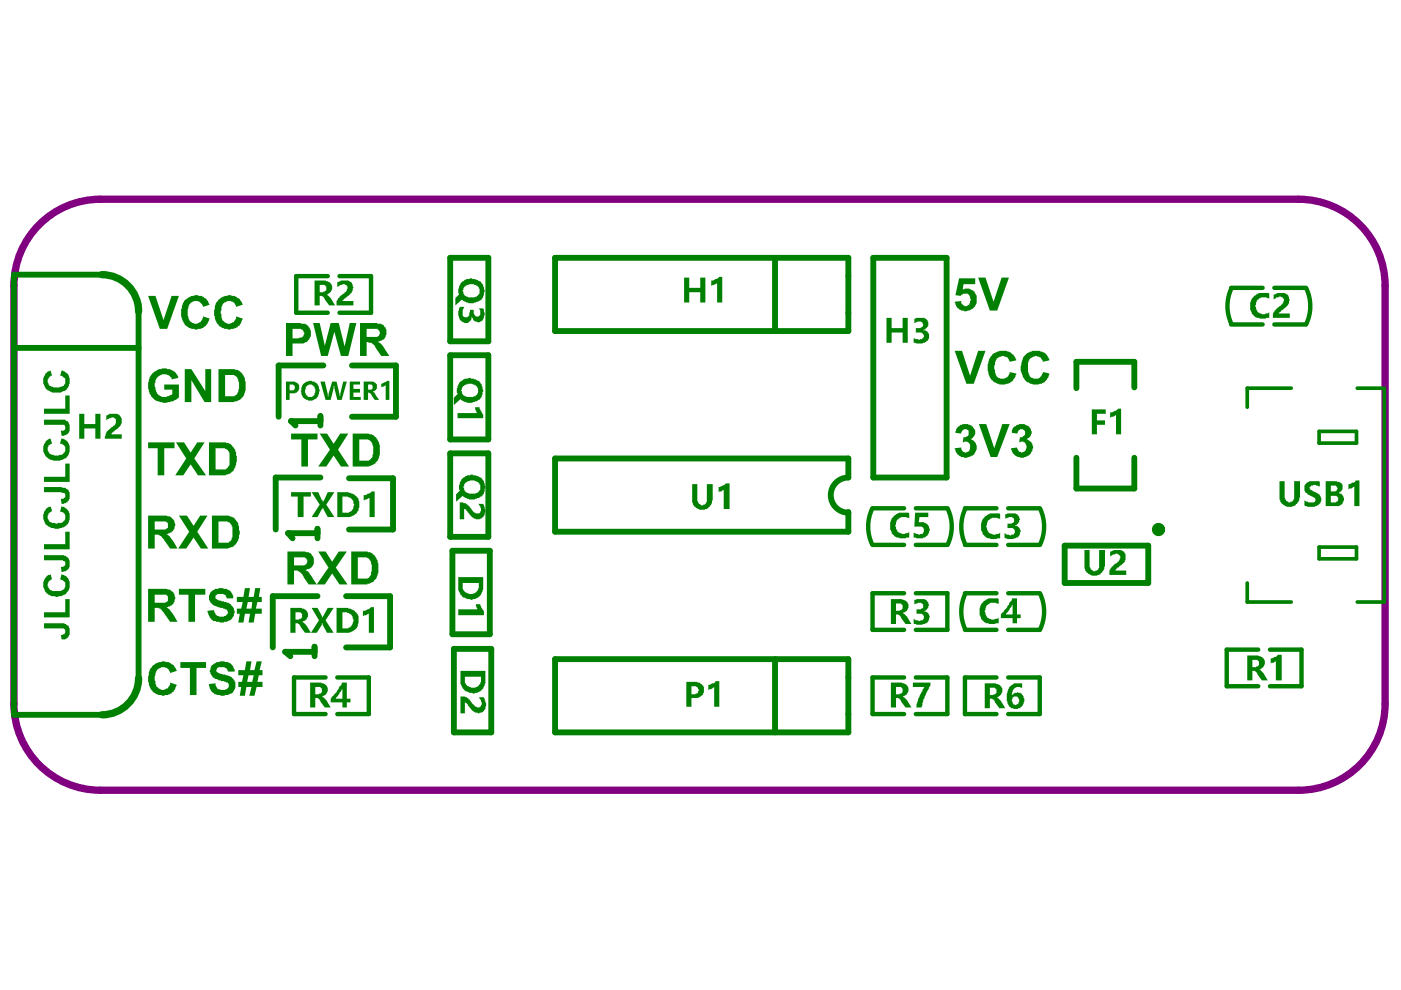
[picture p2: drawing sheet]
<svg xmlns="http://www.w3.org/2000/svg" width="297mm" height="210mm" viewBox="0 0 297 210" stroke-linecap="round" stroke-linejoin="round" font-family="sans-serif">
<path d="M7.8 48.2a18.3 18.3 0 0 1 13.5-6h254a18.3 18.3 0 0 1 18.4 18.4v88.6a18.3 18.3 0 0 1-18.4 18.3h-254a18.3 18.3 0 0 1-18.3-18.3v-88.6a18.2 18.2 0 0 1 4.8-12.4z" fill="none" stroke="#800080" stroke-width="1.6"/>
<g fill="none" stroke="#008000" stroke-width=".93">
<path d="M69.5 58.5h-6.7v7.8h6.7M72 58.5h6.7v7.8h-6.7M261 68.8h6.7M261 61h6.7M270.2 68.8h6.7M270.2 61h6.7M185 115.5h6.7M185 107.8h6.7M194.2 115.5h6.7M194.2 107.8h6.7M204.6 115.5h6.7M204.6 107.8h6.7"/>
<path d="M213.8 115.5h6.6M213.8 107.8h6.6M191.7 125.8h-6.7v7.7h6.7M194.2 125.8h6.7v7.7h-6.7M204.6 133.5h6.7M204.6 125.8h6.7M213.8 133.5h6.6M213.8 125.8h6.6M266.8 137.7h-6.7v7.8h6.7M269.3 137.7h6.6v7.8h-6.6M69 143.6h-6.7v7.8h6.7M71.5 143.6h6.7v7.8h-6.7"/>
<path d="M191.7 143.6h-6.7v7.8h6.7M194.2 143.6h6.7v7.8h-6.7M211.3 143.6h-6.7v7.8h6.7M213.8 143.6h6.6v7.8h-6.6"/>
</g>
<g fill="none" stroke="#008000" stroke-width="1.2">
<path d="M21.6 58.2h-18.6v93.4h18.6M95.5 54.7h8v17.7h-8zM117.7 54.7h62.2v15.5h-62.2zM164.3 54.7v15.5M185.2 54.7h15.5v46.5h-15.5zM3 73.8h26.4M29.4 64.4v79.4M68.6 77.5h-9.5v10.9M74.6 77.5h9.3v10.9h-9.3M95.5 75.3h8v17.9h-8zM95.5 96.1h8v17.7h-8zM228.2 97.1v6.5h12.3v-6.5"/>
<path d="M240.5 82.1v-5.4h-12.3v5.6M67.9 101.2h-9.4v11.1M74 101.4h9.3v10.9h-9.3M95.9 116.8h7.9v17.7h-7.9zM179.9 101.2v-4h-62.2v15.5h62.2v-4.2M225.7 115.7h17.8v7.9h-17.8zM67.3 126.4h-9.5v10.9M73.4 126.4h9.3v10.9h-9.3M96.2 137.6h8v17.7h-8zM117.7 139.8h62.2v15.5h-62.2zM164.3 139.8v15.5"/>
</g>
<path d="M273.8 82.3h-9.4v4M279.7 91.5h7.9v2.4h-7.9zM287.8 82.3h5.7M293.5 82.5v45M279.7 116h7.9v2.5h-7.9zM264.4 123.6v4h9.4M287.8 127.6h5.7" fill="none" stroke="#008000" stroke-width=".78"/>
<g fill="#008000">
<path d="M66.1 128.9h1.2l.9 1.7v.3h.2l1.1-2h1.2l-1.7 2.6 1.7 2.7h-1.4l-.9-1.7v-.4h-.2v.4l-1 1.7h-1.3l1.7-2.7z"/>
<path d="M77 129.5h.4l1.3-.8h.6v5.5h-1.1v-4.2v.1l-.5 .2v.1l-.7 .2z"/>
<path d="M67.5 116.9h1.5l1.4 2.2 1.4-2.2h1.7l-2.3 3.4 2.5 3.6h-1.7l-1.6-2.3-1.5 2.3h-1.7l2.4-3.6z"/>
<path d="M61.7 104.4h4.2v.9h-1.5v4.3h-1.3v-4.3h-1.4z"/>
<path d="M66.1 104.4h1.4l.7 1.7h.2v.3h.2l.9-2h1.4l-1.7 2.6 1.7 2.6h-1.4l-1.1-2v.3h-.2l-.9 1.7h-1.2l1.7-2.6z"/>
<path d="M77.1 105h.5l1.2-.8h.6v5.4h-1v-4.2v.2l-1.3 .5z"/>
<path d="M61.7 91.9h5.6v1.3h-2v5.7h-1.4v-5.7h-2.2z"/>
<path d="M67.8 91.9h1.5l1.4 2.2 1.4-2.2h1.7l-2.1 3.4 2.3 3.6h-1.7l-1.6-2.3-1.5 2.3h-1.7l2.5-3.6z"/>
<path d="M67.9 80.9h1l.6 3.1h.1v-.5l.8-2.6h1l.6 3 .1 .1 .7-3.1h.7l-1.1 3.9h-.9l-.6-3h-.2l-.6 3h-1.1z"/>
<path d="M74.2 80.9h2.1v.6h-1.4v1h1.4v.7h-1.4v1h1.6v.6h-2.3z"/>
<path d="M80.8 81.4l1.3-.6h.5v4h-.8v-3.1l-1 .4z"/>
<path d="M66.4 68.5h1.4l1.1 4.8 1.2-4.8h1.7l1.3 5 1.1-5h1.4l-1.8 7h-1.5l-1.4-5.2-1.4 5.2h-1.4z"/>
<path d="M97.6 147.7l1.4 .1 .3 .5 .5 .3 .3 .6 .8 .6a.66 .66 0 0 0 1.1-.3l.1-.1v-.5l-.6-1.1h1.1l.3 1a1.77 1.77 0 0 1-.9 2.3 1.82 1.82 0 0 1-2.2-.9l-.3-.2-.3-.6-.5-.3v-.2h-.1v2.3h-1z"/>
<path d="M97 87.6h4.2l-.1-.3h-.2l-.2-1h1v.4l.7 1.2v.8h-5.4z"/>
<path d="M150.2 145.2h.4v-.2l.7-.1 .3-.2 .1-.3h.8v5.4h-1.1v-4.1l-.6 .4h-.5v.2h-.1z"/>
<path d="M145 58.9h1.1v2.1h2.4v-2.1h1.1v5.2h-1.1v-2.1h-2.4v2.1h-1.1z"/>
<path d="M150.8 59.5h.5l1.2-.8h.6v5.4h-1.1v-4.2v.2l-1.2 .5z"/>
<path d="M229.9 116.6h1.1v3.3a1.06 1.06 0 0 0 .8 1.1v.1h.5v-.1a.85 .85 0 0 0 .7-1.1v-3.3h1.3v3.4l-.2 .2a1.44 1.44 0 0 1-.8 1.4v.1a2.31 2.31 0 0 1-2.9-.4l-.2-.2a1.6 1.6 0 0 1-.3-1.4z"/>
<path d="M235.4 116.9h.1a3.3 3.3 0 0 1 2.8 0v.2a1.77 1.77 0 0 1 .3 1.5l-.1 .5-.6 .5-.2 .3-.8 .4-.4 .7h2.3v.9h-3.6a1.35 1.35 0 0 1 .5-1.6l.6-.7 .5-.2 .1-.3 .3-.2a.91 .91 0 0 0 .2-1 .91 .91 0 0 0-.9-.5v.2h-.5l-.6 .4z"/>
<path d="M16.8 87.7h1.1v2.2h2.3v-2.2h1.1v5.3h-1.1v-2.2h-2.3v2.2h-1.1z"/>
<path d="M22.5 88l.7-.1v-.2h.9a1.53 1.53 0 0 1 1.5 .8 1.53 1.53 0 0 1-.1 1.7l-.3 .5-.3 .1v.2l-.5 .2-.8 .9h2.2v.9h-3.6a2.43 2.43 0 0 1 1.3-2.2l.1-.3h.3v-.1a1.18 1.18 0 0 0 .7-1.6h-.2a.74 .74 0 0 0-1.1-.1l-.4 .1-.4 .3z"/>
<path d="M65.8 144.7h2.3l.1 .2a1.35 1.35 0 0 1 1 2.2l-.2 .3-.8 .3 1 .8 .9 1.5h-1.2l-1-1.2-.1-.5-.5-.3h-.5v2h-1zM66.8 145.7v1.5h.8v-.1a.63 .63 0 0 0 .6-.3 .63 .63 0 0 0 0-.7l-.3-.4z"/>
<path d="M72.4 144.7h1.1v3.4h.8v.8h-.8v1.1h-.9v-1.1h-2.5v-.8l.2-.3 .4-.3 .7-.8 .1-.4 .3-.2 .2-.6a.64 .64 0 0 0 .4-.8zM72.4 146.1v.3h-.1l-.5 1h-.1l-.5 .7h1.4v-2z"/>
<path d="M61.6 128.9h2.3l.2 .1a1.35 1.35 0 0 1 .9 2.2l-.2 .3-.7 .3 .9 .8 .9 1.6h-1.2l-1-1.3-.1-.4-.5-.4h-.4v2.1h-1.1zM62.7 129.8v1.6h.7v-.2a.63 .63 0 0 0 .6-.3 .63 .63 0 0 0 .1-.6l-.4-.5z"/>
<path d="M71.4 128.9h2.4v.1h.5l.5 .4a2.22 2.22 0 0 1 1.1 2.9 1.7 1.7 0 0 1-1.3 1.6l-.6 .3h-2.6zM72.6 129.8v3.4h1.2v-.1a1.08 1.08 0 0 0 1-1.1 1.57 1.57 0 0 0-.6-1.9l-.7-.3z"/>
<path d="M60.9 116.9h3.8l.3 .2a1.43 1.43 0 0 1 1.2 .8h.2v.1a1.91 1.91 0 0 1-1.7 2.8l.9 .6 .2 .5h.1l1.3 2h-1.8l-1-1.5a1.87 1.87 0 0 0-1.9-1.4h-.2v2.9h-1.4zM62.3 118.2v1.7h1.6a.92 .92 0 0 0 1.2-.9 .92 .92 0 0 0-1.2-.8z"/>
<path d="M74.5 116.9h2.5a2.81 2.81 0 0 1 2.6 1.1v.2h.2a5.7 5.7 0 0 1 0 4.5l-.5 .6-.9 .5h-.5v.1h-3.4zM75.9 118.2v4.5h.9a1.4 1.4 0 0 0 1.9-1.4l.1-.2v-1.4l-.1-.1a1.44 1.44 0 0 0-1.9-1.4z"/>
<path d="M71.5 104.4h2.2a4 4 0 0 1 2.3 1.3 3.2 3.2 0 0 1-.6 3.3l-1.2 .6h-2.7zM72.6 105.3v3.4h.9a1.32 1.32 0 0 0 1.4-1.4l.2-.2-.2-.4a1.22 1.22 0 0 0-.6-1.1l-.6-.3z"/>
<path d="M74.8 91.9h2.5a2.81 2.81 0 0 1 2.6 1.1l.2 .3a5 5 0 0 1 .4 3.1l-.1 .3a2.67 2.67 0 0 1-3 2.2h-2.6zM76.2 93.2v4.5h.9a1.4 1.4 0 0 0 1.9-1.3l.1-.1a4.2 4.2 0 0 0-.4-2.7 2.15 2.15 0 0 0-1.9-.4z"/>
<path d="M60.6 80.9h1.9l.6 .3 .3 .5v.9h-.1a.55 .55 0 0 1-.6 .6v.2h-1.3v1.4h-.8zM61.4 81.5v1.3h.5a.62 .62 0 0 0 .6-.7 .62 .62 0 0 0-.6-.6z"/>
<path d="M64.1 81.7h.1a1.92 1.92 0 0 1 2.3-.8l.3 .2a2.05 2.05 0 0 1 .7 2.6v.3l-.3 .5h-.2a1.87 1.87 0 0 1-2.6-.2h-.2v-.3h-.1v-.3h-.2v-.6l-.2-.2 .2-.1zM64.8 82v.3a1.39 1.39 0 0 0 .6 1.9 .84 .84 0 0 0 1.1-.5h.2v-.3a1.25 1.25 0 0 0-.9-1.9h-.4v.2h-.3v.1z"/>
<path d="M77.1 80.9h1.4a1.13 1.13 0 0 1 1.2 .4 1.13 1.13 0 0 1 .1 1.3l-.4 .2v.1h-.3v.2l.3 .1 .2 .5 .8 1.1h-1l-.6-1.1-.6-.5h-.2v1.6h-.9zM78 81.5v1.1h.8l.3-.6h-.1v-.3h-.2v-.2z"/>
<path d="M60.6 68.5h3.1l.2 .1a1.87 1.87 0 0 1 2 2.1v.1a2.28 2.28 0 0 1-1.5 2h-2.4v2.7h-1.4zM62 69.7v2h1.3l.1-.1a.93 .93 0 0 0 1-.6 .93 .93 0 0 0-.3-1.1l-.4-.2z"/>
<path d="M76.3 68.5h3.6l.5 .1a1.59 1.59 0 0 1 1.5 1.6 1.6 1.6 0 0 1-.3 1.4l-.3 .5h-.3v.1l-.5 .2h-.4l1.2 1.1 .2 .4h.1l1 1.6h-1.8l-1-1.7h-.2l-.2-.5-.4-.3-.2-.3h-.6l-.2-.2h-.3v3h-1.4zM77.7 69.7v1.7h1.4a.97 .97 0 0 0 1.2-.2 .97 .97 0 0 0 .1-1.2h-.2a.8 .8 0 0 0-1.1-.3z"/>
<path d="M97.6 142.2h5.3v1.9a2.61 2.61 0 0 1-1.8 2.8h-.4a.55 .55 0 0 1-.7 0l-.8-.2a1.67 1.67 0 0 1-1.1-.9l-.2-.1a1.77 1.77 0 0 1-.3-1.6zM98.6 143.5v.6a1.28 1.28 0 0 0 1.2 1.6v.1h.9l.2-.1a.81 .81 0 0 0 .8-.7h.1l.2-.4v-1.1z"/>
<path d="M97.3 81.2l.3-.3a3 3 0 0 1 2.7-.6l.4 .1a1.18 1.18 0 0 1 1.1 .8l.3 .3 .2 1 .1 .1v.5h-.1a1.78 1.78 0 0 1-1.1 1.8 2.89 2.89 0 0 1-3.6-.3l-1.4 1.3v-1.6l.8-.8-.1-.3v-.9h.1v-.5zM97.9 82.1v.2a1.4 1.4 0 0 0 1.4 1.9h.4a1.36 1.36 0 0 0 1.7-1.1v-.8h-.2a.55 .55 0 0 0-.6-.6v-.2a2.28 2.28 0 0 0-2.5 .5v.1z"/>
<path d="M145.5 144.6h2.2l.6 .1a1.72 1.72 0 0 1 .9 2.1 1.72 1.72 0 0 1-1.8 1.2h-.8v1.8h-1.1zM146.6 145.5v1.7l1.2-.1 .4-.7v-.3h-.2a.59 .59 0 0 0-.8-.6z"/>
<path d="M208.8 144.9h2.3l.2 .1a1.35 1.35 0 0 1 .9 2.2v.2l-.6 .4h-.3l.9 .8 .9 1.6h-1.2l-.9-1.3-.2-.4-.5-.4h-.4v2.1h-1.1zM209.9 145.8v1.6h.8v-.2a.63 .63 0 0 0 .5-.3 .63 .63 0 0 0 .1-.6l-.3-.5z"/>
<path d="M214.1 145.5h.1a1.82 1.82 0 0 1 1.6-.6h.9v1.1v-.2h-.3a1.17 1.17 0 0 0-1.7 .9l-.2 .2v.5l.7-.5h.4v-.2l.5 .2a1.08 1.08 0 0 1 .9 1.1 1.71 1.71 0 0 1-1.7 2.3l-.8-.1a2.26 2.26 0 0 1-1.1-2.2v-.9zM214.7 147.8l-.2 .5v.5h.2v.1a.61 .61 0 0 0 .4 .5 .61 .61 0 0 0 .7-.2 .88 .88 0 0 0 .1-1.2 .96 .96 0 0 0-1.2-.2z"/>
</g>
<path d="M60.5 138.2h6.2M66.7 137.1v2" fill="none" stroke="#008000" stroke-width="1.2"/>
<circle cx="60.5" cy="138.2" r=".62" fill="#008000"/>
<path d="M61.7 89.3h6.2M67.9 88.2v2M60.5 138.2l1.1 .9" fill="none" stroke="#008000" stroke-width="1.2"/>
<circle cx="61.7" cy="89.3" r=".62" fill="#008000"/>
<path d="M61.7 89.3l1 .9M61.1 113h6.2M67.3 112.1v2" fill="none" stroke="#008000" stroke-width="1.2"/>
<circle cx="61.1" cy="113" r=".62" fill="#008000"/>
<path d="M61.1 113l.9 1.1" fill="none" stroke="#008000" stroke-width="1.2"/>
<g fill="#008000">
<path d="M71.5 59.8l.6-.2a2.7 2.7 0 0 1 2.5 .3v.4h.2a2.06 2.06 0 0 1-1.1 2.4l-.2 .3-.4 .2-.2 .3h-.1l-.2 .3h2.3v1h-3.5v-1l.1-.3h.2v-.3h.1l.5-.6 .6-.3 .6-.8a.66 .66 0 0 0-.3-1.1l-.1-.1h-.5v.1h-.5l-.6 .5z"/>
<path d="M97.5 106.5h.4a2.73 2.73 0 0 1 1.8 1.1l.3 .5h.1a1.5 1.5 0 0 0 1.6 .8l.1-.5h.2v-.6l-.2-.5h-.1l-.2-.5h-.1h1l.4 .7v.4a1.57 1.57 0 0 1-.7 1.9v.1h-.3a1.81 1.81 0 0 1-2.1-.7l-.4-.5h-.1l-.3-.6-.5-.2v-.1v2.3h-.9z"/>
<path d="M97.2 129.2h4.2h-.2l-.1-.6h-.2v-.5h.9v.3h.2l.1 .5a1.88 1.88 0 0 1 .5 1.5h-5.4z"/>
<path d="M97.5 65.1h.9l-.3 .6v.5a.78 .78 0 0 0 .6 1l.2 .2v-.2a.59 .59 0 0 0 .6-.7l.2-.8h.7a1.49 1.49 0 0 0 .8 1.5v-.1h.3a1.32 1.32 0 0 0 0-1.7h.9v.1h.2v.7l.2 .1v.6h-.2a1.22 1.22 0 0 1-.6 1.3 1.22 1.22 0 0 1-1.4-.2h-.2l-.3-.8h-.1v.2a1.17 1.17 0 0 1-1.7 .9h-.2a2.19 2.19 0 0 1-.9-2.1z"/>
<path d="M146.8 102.6h1v3.3a1.06 1.06 0 0 0 .8 1.1v.1h.5v-.1a.85 .85 0 0 0 .8-1.1v-3.3h1.2v3.5l-.1 .1a1.44 1.44 0 0 1-.8 1.4v.2a2.31 2.31 0 0 1-3-.5l-.1-.2a1.6 1.6 0 0 1-.3-1.4z"/>
<path d="M152.4 103.3l.6-.2 .9-.6h.8v5.4h-1.3v-4.2v.2l-.4 .3h-.5l-.1 .2z"/>
<path d="M202.9 90.7l.3-.2v-.1a2.46 2.46 0 0 1 3.1 .1v.2a1.32 1.32 0 0 1 0 2v.2l-.5 .3h.2a1.95 1.95 0 0 1 .1 3.4l-1 .5-1-.2a1.59 1.59 0 0 1-1.5-1.6l-.2-.3 1.4-.1a.92 .92 0 0 0 .5 .9 .92 .92 0 0 0 1.1-.1h.1v-.4a1.1 1.1 0 0 0 0-1.2 1.1 1.1 0 0 0-1.1-.5l-.3 .2 .2-1.1a.99 .99 0 0 0 1-.4 .99 .99 0 0 0 .1-1 .78 .78 0 0 0-1.3 0h-.1l-.2 .3v.3l-1.2-.1z"/>
<path d="M207.5 89.9h1.6l1.7 5.1 1.7-5.1h1.6l-2.7 7h-1.4z"/>
<path d="M214.7 90.8l.3-.3a2.32 2.32 0 0 1 3.6 .5v.3a.74 .74 0 0 1-.2 1.1v.2l-.8 .6h.4v.1a1.45 1.45 0 0 1 .9 2v.4h-.2a2.17 2.17 0 0 1-2.8 1.2l-.7-.3-.2-.3-.3-.2v-.3h-.2l-.1-.5v-.3l1.2-.1a1.04 1.04 0 0 0 .6 .9 1.04 1.04 0 0 0 1.1-.1l.3-.7v-.6h-.1v-.1a.83 .83 0 0 0-.9-.7l-.5 .2 .1-1.1h.5l.2-.1a.8 .8 0 0 0 .1-1.4 .8 .8 0 0 0-1.2 .6l-.2 .1-1.1-.1z"/>
<path d="M231.5 86.8h2.9v.9h-1.8v1.4h1.7v1h-1.7v2h-1.1z"/>
<path d="M235.4 87.4h.4l1.3-.7h.6v5.4h-1.1v-4.2v.1l-.5 .2v.2l-.7 .1z"/>
<path d="M208.5 127.5h.1a3.2 3.2 0 0 1 2.8-.6l.3 .1v1.1a1.77 1.77 0 0 0-1.5-.3l-1.1 .6-.2 1-.1 .1 .1 .5a1.61 1.61 0 0 0 1.9 1.4l.2-.2h.4l.3-.1v-.2v1.2h-.3a2.98 2.98 0 0 1-3.2-.7 3.2 3.2 0 0 1 .1-3.6z"/>
<path d="M208.8 109.5h.1a3.2 3.2 0 0 1 2.8-.6l.3 .1v1.1a1.77 1.77 0 0 0-1.5-.3l-1.1 .6-.1 .9-.2 .2 .2 .5a1.61 1.61 0 0 0 1.8 1.4l.9-.4v-.1v1.2h-.3a2.98 2.98 0 0 1-3.2-.7 3.2 3.2 0 0 1 .1-3.6z"/>
<path d="M213.1 109l1.3-.1a1.23 1.23 0 0 1 1.4 .4l.3 .2v.1a1.47 1.47 0 0 1-.9 1.9 1.06 1.06 0 0 1 1 .8l.2 .4-.2 .2v.5h-.1a.55 .55 0 0 1-.6 .6 2.65 2.65 0 0 1-2.5 0v-1l1.1 .5h.3v-.1a.62 .62 0 0 0 .8-.8 .89 .89 0 0 0-1.1-.6h-.5v-1h.9v-.1h.2a.69 .69 0 0 0 .3-1h-.2a.89 .89 0 0 0-1.2-.1l-.5 .1z"/>
<path d="M202.4 74.4h1.6l1.7 5.3 1.7-5.3h1.5l-2.4 7h-1.6z"/>
<path d="M210.3 75.2a3.6 3.6 0 0 1 4.1-.4l.6 .5 .5 1.1-1.4 .3a1.33 1.33 0 0 0-1.9-1.1h-.3v.2a.79 .79 0 0 0-.8 .9h-.1v.3a1.95 1.95 0 0 0 0 1.6l.1 .8a1.39 1.39 0 0 0 2 .7l.7-.3 .3-.9 1.4 .3a2.42 2.42 0 0 1-2.2 2.2l-.3 .1a2.97 2.97 0 0 1-3.4-2.6 2.8 2.8 0 0 1 0-1.9 1.92 1.92 0 0 1 .7-1.7z"/>
<path d="M217 75.6a3.4 3.4 0 0 1 5-.3l.2 .5h.1l.2 .3v.3l-1.4 .3a1.33 1.33 0 0 0-1.9-1.1 1.71 1.71 0 0 0-1.2 2v.5a1.6 1.6 0 0 0 .3 1.4v.2a1.56 1.56 0 0 0 1.6 .6 1.56 1.56 0 0 0 1.2-1.3l.1-.1 1.3 .3-.2 .8-.3 .4-.5 .7-.4 .1a3.1 3.1 0 0 1-4.1-1.1 4 4 0 0 1-.1-4z"/>
<path d="M203.3 59h3.5v1.3h-2.5l-.2 1h.3a1.78 1.78 0 0 1 2.4 1 1.77 1.77 0 0 1 .3 1.5 2.42 2.42 0 0 1-2.7 2.2l-.3-.2a1.22 1.22 0 0 1-1.1-.6h-.1l-.2-.3-.3-.9 1.4-.2v.2a1.05 1.05 0 0 0 1.3 .9v-.1a.83 .83 0 0 0 .6-1l.1-.1-.1-.5a.86 .86 0 0 0-1.1-.9l-.6 .1-.3 .3-1.1-.1z"/>
<path d="M207.4 58.9h1.5l1.8 5.1 1.7-5.1h1.5l-2.5 6.9h-1.5z"/>
<path d="M269.4 139.6l1.1-.3 .5-.5h.7v5.5h-1.2v-4.2v.1l-.5 .3h-.4l-.2 .2z"/>
<path d="M271.3 102h1.1v3.3a1.06 1.06 0 0 0 .7 1.1v.1h.5v-.1a.85 .85 0 0 0 .8-1.1v-3.3h1.2v3.4l-.1 .2a1.44 1.44 0 0 1-.8 1.4v.1a2.31 2.31 0 0 1-3-.4l-.1-.2a1.6 1.6 0 0 1-.3-1.4z"/>
<path d="M276.7 102.6h.2v-.1a3.4 3.4 0 0 1 2.6-.5l.3 .2v1.1v-.2l-.9-.3h-.5v.2h-.1a.55 .55 0 0 0-.6 .6h.1v.3h.3v.1l.6 .4a1.61 1.61 0 0 1 1.4 1.8l-.1 .3a2.07 2.07 0 0 1-2 1h-.8l-.6-.4v-1l.3 .1v.2l.9 .1a.78 .78 0 0 0 1.1-.6l-.3-.5-.9-.4a1.54 1.54 0 0 1-1-2.2z"/>
<path d="M285.9 102.6h.5v-.1l.9-.3 .1-.3h.8v5.4h-1.1v-4.2l-.6 .5h-.5v.1h-.1z"/>
<path d="M265.8 62.7h.2a3.2 3.2 0 0 1 2.8-.6l.3 .2v1.1a1.77 1.77 0 0 0-1.6-.4l-1 .7-.2 .9-.1 .2 .1 .4a1.61 1.61 0 0 0 1.9 1.4l.9-.3v-.1v1.2h-.3a2.98 2.98 0 0 1-3.3-.8 3.2 3.2 0 0 1 .2-3.6z"/>
<path d="M270 62.4l.7-.1a2.7 2.7 0 0 1 2.4 .3v.3h.2a2.06 2.06 0 0 1-1.1 2.5l-.1 .3-.5 .1-.5 .7h2.4v.9h-3.6v-.9l.1-.3h.2v-.4l.3-.1 .3-.5 .6-.3 .7-.8a.66 .66 0 0 0-.4-1.1l-.1-.1h-.5v.1h-.4l-.7 .5z"/>
<path d="M9.3 132.1h4.4v.2h.1a1.57 1.57 0 0 1 1 2 1.39 1.39 0 0 1-1.7 1.3l-.2-1a.8 .8 0 0 0 .9-.7v-.4a1.02 1.02 0 0 0-1.1-.3h-3.4z"/>
<path d="M9.3 129.8h4.5v-2.8h1v3.9h-5.5z"/>
<path d="M9.8 122.2l.9-.5 .3 1.1-.3 .2a1.2 1.2 0 0 0-.3 1.8l.3 .4h.3v.1h.3a3 3 0 0 0 2.4-.5v-.1a1.05 1.05 0 0 0-.6-1.7l-.4-.2 .4-1.1h.1v.2a1.22 1.22 0 0 1 1.1 .6h.2v.2a2.48 2.48 0 0 1-1.6 3.7h-.5l-.1 .2h-.5l-.1-.2a2.12 2.12 0 0 1-2.1-.9 2.71 2.71 0 0 1 .2-3.3z"/>
<path d="M9.3 117.7h3.6a1.79 1.79 0 0 1 1.7 2.6 1.06 1.06 0 0 1-1.1 .8l-.4 .2-.2-1.1h.2a.62 .62 0 0 0 .7-.8v-.3l-.4-.2v-.1h-4.1z"/>
<path d="M9.3 115.4h4.5v-2.7h1v3.8h-5.5z"/>
<path d="M9.8 107.8l.5-.2v-.1h.4v-.2l.3 1.1a1.28 1.28 0 0 0-.9 1.5 1.28 1.28 0 0 0 1.6 1l.1 .1 .6-.1a1.16 1.16 0 0 0 1.4-1.4l-.1-.6-1-.5 .4-1.1a2.28 2.28 0 0 1 1.7 1.9v.1a2.31 2.31 0 0 1-1.4 2.5 2.96 2.96 0 0 1-2.7 0h-.1a2.46 2.46 0 0 1-1.4-2.3l.1-1 .2-.3h.1z"/>
<path d="M9.3 103.3h3.8l.1 .1a1.44 1.44 0 0 1 1.4 .8 2.45 2.45 0 0 1-.3 2.3h-.3v.2l-.5 .1h-.4l-.2-1.1h.3a.59 .59 0 0 0 .6-.7l-.1-.5h-.6v-.1h-3.8z"/>
<path d="M9.3 101.1h4.5v-2.8h1v3.9h-5.5z"/>
<path d="M9.6 93.6l.5-.3v-.1l.6-.2 .3 1.1h-.3v.2a.89 .89 0 0 0-.6 1l.3 .8 .5 .2v.1h.4l.2 .2h.9l.2-.2a1.13 1.13 0 0 0 1.2-1.4 1.01 1.01 0 0 0-1.1-.9l.4-1.2v.1h.3a2.44 2.44 0 0 1 .4 4.2 3.7 3.7 0 0 1-3.5 0 2.7 2.7 0 0 1-1-3.1h.2z"/>
<path d="M9.3 89h3.4a1.61 1.61 0 0 1 2.1 1.2v.3a1.36 1.36 0 0 1-1.1 1.7v.2h-.6l-.2-1.1a.68 .68 0 0 0 .8-.2 .68 .68 0 0 0 0-.9v-.1h-4.4z"/>
<path d="M9.3 86.7h4.5v-2.8h1v3.8h-5.5z"/>
<path d="M9.6 79.2l.5-.3v-.2l.6-.1 .3 1.1a.78 .78 0 0 0-.7 .7h-.2v.7l.2 .1a.79 .79 0 0 0 .9 .8l.1 .1h1.3l.3-.1a.81 .81 0 0 0 .8-.6h.1v-.5a.63 .63 0 0 0-.4-.9v-.2l-.7-.1 .4-1.1a1.22 1.22 0 0 1 1 .6h.2a2.65 2.65 0 0 1-.6 3.7h-.2a2.55 2.55 0 0 1-1.8 .3h-.4a2.4 2.4 0 0 1-2.1-2.3v-.8z"/>
<path d="M193.5 144.7h3.8v.6l-.2 .4h-.1v.3l-1.3 2.5-.3 1.5h-1.2l.1-.2v-.6l.5-1.4h.1l.4-.9 .7-1.2h-2.5z"/>
<path d="M31.4 93.8h5.6v1.2h-2.2v5.8h-1.4v-5.8h-2z"/>
<path d="M37.3 93.8h1.7l1.4 2.2 1.4-2.2h1.6l-2.2 3.4 2.5 3.6h-1.7l-1.6-2.3-1.5 2.3h-1.7l2.3-3.6z"/>
<path d="M188 67.4h1v2.2h2.4v-2.2h1.1v5.3h-1.1v-2.2h-2.4v2.2h-1z"/>
<path d="M193.9 67.6l.6-.2a2.49 2.49 0 0 1 2.2 .5l.1 .6a.98 .98 0 0 1-.6 1.2v.2l-.5 .1h.2a1.3 1.3 0 0 1 1.1 1.2 1.3 1.3 0 0 1-.8 1.3l-.6 .3-1.9-.1v-1.1v.1h.3v.2h.6l.2 .2 .3-.2a.67 .67 0 0 0 .7-.2 .67 .67 0 0 0 .1-.7h-.2v-.2a1.43 1.43 0 0 0-1.5-.3v-.9a1.18 1.18 0 0 0 1.5-.7 .78 .78 0 0 0-.8-.7h-.4l-.6 .3z"/>
<path d="M32.3 141.2h.2v-.2a3.9 3.9 0 0 1 3.1-.6h.2a3 3 0 0 1 1.7 1.8l-1.4 .5v-.3h-.2a.78 .78 0 0 0-.8-.8l-.1-.1a1.65 1.65 0 0 0-2 1.7l-.2 .1v1l.2 .3a1.6 1.6 0 0 0 1.7 1.7l.9-.3 .2-.5h.1l.2-.3v-.5l1.4 .5-.2 .3a1.92 1.92 0 0 1-1.5 1.7l-.5 .2a3.1 3.1 0 0 1-3.7-2.4v-.3a1.95 1.95 0 0 1 0-1.5 3.1 3.1 0 0 1 .7-2z"/>
<path d="M38.2 140.4h5.5v1.2h-2v5.8h-1.4v-5.8h-2.1z"/>
<path d="M44.8 141.2l1.1-.7v-.1h.6l.1-.2a4.4 4.4 0 0 1 2.5 .6l.6 1.1v.5h-1.4a1.42 1.42 0 0 0-1.7-.9h-.1a.83 .83 0 0 0-.6 .9l.7 .5 .7 .1a3 3 0 0 1 2.4 1.4v.2h.2a2.77 2.77 0 0 1-.8 2.5l-1.5 .4h-.8l-.2-.1a2.01 2.01 0 0 1-2-1.3l-.3-.6v-.5l1.4-.1v.3a1.42 1.42 0 0 0 2.2 .9h.1a.82 .82 0 0 0 .5-1 .82 .82 0 0 0-.9-.5v-.2h-.7l-.7-.3a2.18 2.18 0 0 1-1.7-2h.1z"/>
<path d="M37.9 124.8h5.6v1.3h-2.1v5.7h-1.4v-5.7h-2.1z"/>
<path d="M44.6 125.6l.6-.4a1.02 1.02 0 0 1 1.1-.4v-.1a4 4 0 0 1 2.7 .8l.4 .7v.7h-1.4v-.3h-.1l-.2-.5h-.3v-.2h-.9a.59 .59 0 0 0-.8 .7h-.1l.4 .6 1.6 .4a2.08 2.08 0 0 1 2.1 1.7 2.08 2.08 0 0 1-1.4 2.4l-.9 .3h-.8l-.3-.2a2.17 2.17 0 0 1-2.1-1.7l-.2-.6 1.4-.1a1.22 1.22 0 0 0 .6 1v.2h.3a1.34 1.34 0 0 0 2-.9h-.1l-.2-.5-.9-.3a4.6 4.6 0 0 1-2.5-1.1l-.3-.6v-1z"/>
<path d="M37.9 109.3h1.7l1.4 2.2 1.4-2.2h1.6l-2.2 3.4 2.4 3.6h-1.6l-1.6-2.3-1.5 2.3h-1.7l2.3-3.6z"/>
<path d="M193.9 127.2l1.2-.2a1.23 1.23 0 0 1 1.4 .5l.3 .1v.2a1.47 1.47 0 0 1-.9 1.9l.8 .1 .3 .5 .1 .6-.1 .2v.4h-.2a.55 .55 0 0 1-.6 .6 2.65 2.65 0 0 1-2.5 0v-.9l1.1 .5h.3v-.2a.62 .62 0 0 0 .8-.8 .89 .89 0 0 0-1.1-.6h-.5v-.9h1v-.2h.1a.69 .69 0 0 0 .3-.9h-.1a.89 .89 0 0 0-1.3-.1l-.4 .1z"/>
<path d="M189.5 109.3h.2a3.2 3.2 0 0 1 2.8-.6l.3 .2v1a1.77 1.77 0 0 0-1.6-.3l-1.1 .7-.1 .9-.2 .1 .2 .5a1.61 1.61 0 0 0 1.8 1.4l.2-.2h.5l.3-.1v-.2v1.3h-.3a2.98 2.98 0 0 1-3.3-.8 3.2 3.2 0 0 1 .2-3.6z"/>
<path d="M194 108.7h2.8v.9h-1.9l-.1 1.1a1.9 1.9 0 0 1 2.3 1.7v.2h-.1v.4h-.2a1.08 1.08 0 0 1-1.1 1v.1h-1.4l-.1-.1h-.5v-1.1l1.1 .5h.3v-.2a.67 .67 0 0 0 .7-.2 .67 .67 0 0 0 .1-.7 .87 .87 0 0 0-1.3-.6h-.7z"/>
<path d="M31.4 62.7h1.6l1.7 5.2 1.7-5.2h1.5l-2.5 7h-1.5z"/>
<path d="M39 63.8l.5-.3v-.1a4.1 4.1 0 0 1 3.3-.7l.7 .5 .3 .5 .4 .1v.3l.3 .5-1.4 .5a1.61 1.61 0 0 0-2.1-1.3v.2l-.4 .1a1.25 1.25 0 0 0-.6 1.3 3.4 3.4 0 0 0 .3 2.8h.1a1.43 1.43 0 0 0 1.5 .4 1.43 1.43 0 0 0 1-1l.2-.5 1.4 .5-.3 .6a2.12 2.12 0 0 1-2.2 1.5 .55 .55 0 0 1-.8 0 1.43 1.43 0 0 1-1.4-.4l-.6-.4v-.1a5.1 5.1 0 0 1-.8-3.3z"/>
<path d="M46.3 63.5h.2v-.1a3.9 3.9 0 0 1 3.1-.7h.1a3 3 0 0 1 1.8 1.9l-1.4 .5v-.3h-.2a.78 .78 0 0 0-.8-.8l-.1-.2a1.68 1.68 0 0 0-2.1 1.9l-.1 .3v.5l.1 .1a1.23 1.23 0 0 0 .5 1.4l.2 .3h.1a1.32 1.32 0 0 0 1.7 0h.2l.1-.4h.2l.2-.8 1.4 .5-.2 .3a1.92 1.92 0 0 1-1.6 1.7l-.4 .1a3.1 3.1 0 0 1-3.7-2.3v-.3a1.95 1.95 0 0 1 0-1.6 3.1 3.1 0 0 1 .7-2z"/>
<path d="M32.3 79l1-.4v-.2h.3v-.1h.6l.2-.2h.9l.1 .2a2.72 2.72 0 0 1 2.4 1.5v.3l-1.4 .3v-.1a1.81 1.81 0 0 0-3.1-.2 2.46 2.46 0 0 0-.2 2.7 1.61 1.61 0 0 0 1.9 1.4l1.4-.5 .1-.2v-.9h-1.7v-1.1h3.1v2.8l-.3 .2a4.6 4.6 0 0 1-3.7 .8l-.3-.2a2.69 2.69 0 0 1-2-2.5l-.2-.1v-.5a4 4 0 0 1 .8-2.6z"/>
<path d="M39.2 78.3h1.4l2.9 4.6v-4.6h1.3v7h-1.4l-2.8-4.7v4.7h-1.4z"/>
<path d="M66.7 59.5h2.3l.2 .1a1.35 1.35 0 0 1 .9 2.2v.2l-.6 .4h-.3l.9 .8 .9 1.6h-1.2l-.9-1.3-.2-.5-.5-.3h-.4v2.1h-1.1zM67.8 60.4v1.6h.8v-.2a.63 .63 0 0 0 .6-.3 .63 .63 0 0 0 0-.6l-.3-.5z"/>
<path d="M97.8 101.7l.3-.3a3 3 0 0 1 2.6-.6l.5 .1a1.18 1.18 0 0 1 1.1 .8l.3 .3 .2 1 .1 .1v.5h-.1a1.78 1.78 0 0 1-1.1 1.8 2.89 2.89 0 0 1-3.6-.3l-1.4 1.3v-1.6l.8-.8-.2-.3v-.9h.2v-.5zM98.4 102.6v.2a1.4 1.4 0 0 0 1.4 1.9h.3a1.36 1.36 0 0 0 1.7-1.1v-.8h-.1a.55 .55 0 0 0-.6-.6v-.2a2.28 2.28 0 0 0-2.5 .5v.1z"/>
<path d="M97.2 122.4h5.2v1.8a2.61 2.61 0 0 1-1.8 2.8h-.3a.55 .55 0 0 1-.8 0l-.8-.1a1.67 1.67 0 0 1-1.1-1l-.1-.1a1.77 1.77 0 0 1-.3-1.6zM98.1 123.6v.6a1.28 1.28 0 0 0 1.2 1.6v.1h1l.1-.1a.81 .81 0 0 0 .8-.6h.2l.1-.5v-1.1z"/>
<path d="M97.6 60.1l.3-.3a3 3 0 0 1 2.7-.6l.5 .1a1.18 1.18 0 0 1 1 .8l.3 .3 .2 .9 .2 .2v.5h-.2a1.78 1.78 0 0 1-1.1 1.8 2.89 2.89 0 0 1-3.6-.3l-1.4 1.3v-1.6l.8-.8-.1-.3v-.9h.1v-.5zM98.3 61v.2a1.4 1.4 0 0 0 1.4 1.8h.3a1.36 1.36 0 0 0 1.7-1v-.8h-.2a.55 .55 0 0 0-.6-.6v-.2a2.28 2.28 0 0 0-2.5 .5v.1z"/>
<path d="M214.5 126.9h1.1v3.4h.8v.8h-.8v1h-.9v-1h-2.5v-.8l.2-.3 .4-.3 .6-.8 .2-.5 .3-.1 .2-.7a.64 .64 0 0 0 .4-.7zM214.5 128.3v.3h-.1l-.5 .9h-.1l-.5 .8h1.4v-2z"/>
<path d="M264.4 139h2.4l.1 .1a1.35 1.35 0 0 1 1 2.2l-.2 .3-.5 .3h-.3l1 .8 .9 1.6h-1.3l-.9-1.3-.1-.4-.5-.4h-.5v2.1h-1.1zM265.5 139.9v1.6h.8v-.2a.63 .63 0 0 0 .6-.3 .63 .63 0 0 0 0-.6l-.3-.5z"/>
<path d="M281.1 102h2.3l.2 .2a1.09 1.09 0 0 1 1 .7 1.09 1.09 0 0 1-.4 1.3v.2l-.5 .1h.2a1.45 1.45 0 0 1 .9 2h-.1l-.2 .5-.6 .3h-2.8zM282.2 103v1.2h.4a.8 .8 0 0 0 1-.8l-.3-.4zM282.2 105.1v1.4h.7a.78 .78 0 0 0 .8-.8 .59 .59 0 0 0-.8-.6z"/>
<path d="M188.9 144.7h2.3l.2 .2a1.35 1.35 0 0 1 .9 2.2l-.1 .3-.8 .3 .9 .8 .9 1.5h-1.2l-.9-1.2-.2-.5-.5-.3h-.4v2h-1.1zM190 145.7v1.5h.8v-.1a.63 .63 0 0 0 .6-.3 .63 .63 0 0 0 0-.7l-.3-.4z"/>
<path d="M44.3 93.8h3.6l.3 .1a1.98 1.98 0 0 1 1.4 1.1l.3 .5v.3h.2v.3a4.4 4.4 0 0 1-.7 3.7 3.2 3.2 0 0 1-2.5 1h-2.6zM45.7 95v4.5h1.4a1.11 1.11 0 0 0 1.2-.4l.4-.5v-.9a2.65 2.65 0 0 0-.5-2.4l-.5-.1v-.2z"/>
<path d="M52.2 140.2h1.1l-.3 1.9h.9l.5-1.9h1.1l-.5 1.9h.7v1.1h-.8l-.3 1.4h1.1v1.1h-1.3l-.5 1.8h-1l.4-1.8h-1.1l-.3 1.8h-1.1l.3-1.8h-.6v-1.1h.8l.3-1.4h-1.1v-1.1h1.4zM52.7 143.2l-.3 1.4h1.1l.3-1.4z"/>
<path d="M31.4 124.8h3.9l.8 .2v.2a1.77 1.77 0 0 1 .9 2.3l-.2 .5-.3 .1-.1 .3-1.1 .3 .9 .8 .3 .6h.2l.9 1.7h-1.5l-1.7-2.4-.4-.2v-.2h-.3v-.1h-.9v2.9h-1.4zM32.8 126.1v1.7h1.4a1.6 1.6 0 0 0 1.4-.3v-.3a.69 .69 0 0 0-.3-1v-.1z"/>
<path d="M51.9 124.7h1.1l-.3 1.9h1.1l.3-1.9h1.1l-.3 1.9h.6v1h-.9l-.3 1.4h1.2v1.1h-1.4l-.3 1.9h-1.1l.3-1.9h-1.1l-.3 1.9h-1.1l.3-1.9h-.6v-1.1h.9l.4-1.4h-1.3v-1h1.4zM52.5 127.6l-.3 1.4h1.1l.2-1.4z"/>
<path d="M31.4 109.3h3.9a2.12 2.12 0 0 1 1.9 2.2l-.4 .9-.4 .3v.2l-1.1 .3 .9 .8 .3 .6h.2l.9 1.7h-1.5l-1.9-2.6a1.6 1.6 0 0 0-1.4-.3v2.9h-1.4zM32.8 110.6v1.7h1.4a1.6 1.6 0 0 0 1.4-.3v-.3a.84 .84 0 0 0-.5-1.1z"/>
<path d="M44.9 109.3h2.7a2.59 2.59 0 0 1 2.9 2v.2h.2v.9l.1 .2a5.7 5.7 0 0 1-.7 2.8 3.2 3.2 0 0 1-2.5 .9h-2.7zM46.3 110.6v4.5h1.4a.7 .7 0 0 0 1-.3h.1a2.65 2.65 0 0 0 .5-2.4v-.7h-.2a1.5 1.5 0 0 0-2-1.1z"/>
<path d="M188.9 127h2.3l.2 .2a1.35 1.35 0 0 1 .9 2.2l-.1 .3-.8 .3 .9 .7 .9 1.6h-1.2l-.9-1.2-.2-.5-.5-.3h-.4v2h-1.1zM190 128v1.5h.8v-.1a.63 .63 0 0 0 .6-.3 .63 .63 0 0 0 0-.7l-.3-.4z"/>
<path d="M46.3 78.3h2.5a2.81 2.81 0 0 1 2.7 1.1v.1a1.1 1.1 0 0 1 .4 1.3l.2 .1v.6a4 4 0 0 1-1 3.1l-1.5 .7h-3.3zM47.7 79.5v4.5h1.1a1.34 1.34 0 0 0 1.7-1.4 2.81 2.81 0 0 0-.4-2.8l-.5-.3z"/>
</g>
<path d="M179.9 101.2a3.7 3.7 0 0 0-3.8 3.8 3.7 3.7 0 0 0 3.8 3.7" fill="none" stroke="#008000" stroke-width="1.2"/>
<path d="M261.1 61.1a8.8 8.8 0 0 0 0 7.6M277 61.1a8.8 8.8 0 0 1-.1 7.7M184.9 107.8a8.8 8.8 0 0 0 0 7.6M200.9 107.9a8.8 8.8 0 0 1 0 7.6M204.7 107.8a8.8 8.8 0 0 0 0 7.6M220.5 107.9a8.8 8.8 0 0 1 0 7.6M204.7 125.8a8.8 8.8 0 0 0 0 7.6M220.5 125.9a8.8 8.8 0 0 1 0 7.6" fill="none" stroke="#008000" stroke-width=".93"/>
<g fill="none" stroke="#008000" stroke-width="1.6">
<path d="M21.6 58.2a7.8 7.8 0 0 1 7.8 7.8M29.4 143.8a7.8 7.8 0 0 1-7.8 7.8"/>
<circle cx="245.6" cy="112.3" r=".62"/>
</g>
</svg>
